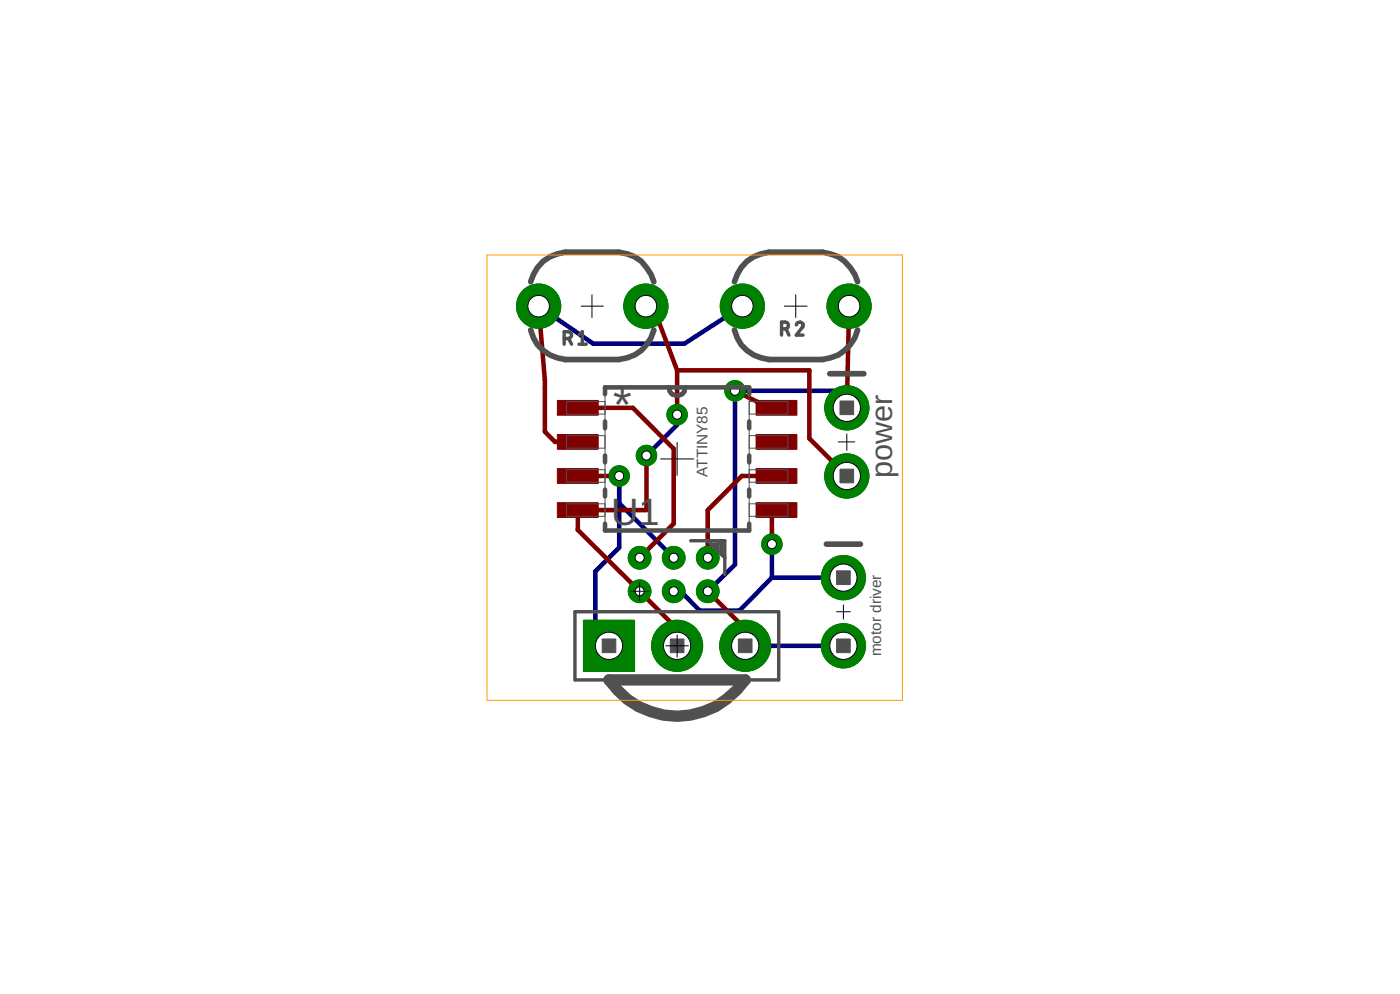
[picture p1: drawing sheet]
<svg xmlns="http://www.w3.org/2000/svg" width="52mm" height="37mm" viewBox="0 0 52 37" stroke-linecap="round" stroke-linejoin="round" font-family="sans-serif">
<defs><g id="words">
<text font-size="1.8" fill="#505050" x="22.9" y="15.7">*</text>
<text font-size="1.4" fill="#505050" x="22.8" y="19.6">U1</text>
<text font-size="1.1" fill="#505050" x="33.3" y="17.8" transform="rotate(-90 33.3 17.8)">power</text>
<g font-size=".6" fill="#505050">
<text x="26.4" y="17.8" transform="rotate(-90 26.4 17.8)">ATTINY85</text>
<text x="32.9" y="24.5" transform="rotate(-90 32.9 24.5)">motor driver</text>
</g>
</g></defs>
<path d="M20.1 11.4l2 1.4h3.4l2.2-1.4M23.1 18.8l2 2M23.1 17.7v2.7l-.9 .9v2.3l.5 .5M25.3 15.5v.3l-1.2 1.2M31.6 15.2v-.6h-4.2v6.4l-1 1M27.8 24.1h3.7M28.8 21.5l-1.2 1.3h-1.5l-.7-.8h-.3M28.8 20.3v1.2M28.8 21.5h2.7" fill="none" stroke="#000080" stroke-width=".17"/>
<circle cx="26.4" cy="20.8" r=".42" fill="#008000" stroke="#008000" stroke-width=".04"/>
<circle cx="26.4" cy="20.8" r=".17" fill="#fff" stroke="#000" stroke-width=".04"/>
<circle cx="26.4" cy="22" r=".42" fill="#008000" stroke="#008000" stroke-width=".04"/>
<circle cx="26.4" cy="22" r=".17" fill="#fff" stroke="#000" stroke-width=".04"/>
<circle cx="25.1" cy="20.8" r=".42" fill="#008000" stroke="#008000" stroke-width=".04"/>
<circle cx="25.1" cy="20.8" r=".17" fill="#fff" stroke="#000" stroke-width=".04"/>
<circle cx="25.1" cy="22" r=".42" fill="#008000" stroke="#008000" stroke-width=".04"/>
<circle cx="25.1" cy="22" r=".17" fill="#fff" stroke="#000" stroke-width=".04"/>
<circle cx="23.9" cy="20.8" r=".42" fill="#008000" stroke="#008000" stroke-width=".04"/>
<circle cx="23.9" cy="20.8" r=".17" fill="#fff" stroke="#000" stroke-width=".04"/>
<circle cx="23.9" cy="22" r=".42" fill="#008000" stroke="#008000" stroke-width=".04"/>
<circle cx="23.9" cy="22" r=".17" fill="#fff" stroke="#000" stroke-width=".04"/>
<circle cx="31.6" cy="15.2" r=".83" fill="#008000" stroke="#008000" stroke-width=".04"/>
<circle cx="31.6" cy="15.2" r=".51" fill="#fff" stroke="#000" stroke-width=".04"/>
<circle cx="31.6" cy="17.7" r=".83" fill="#008000" stroke="#008000" stroke-width=".04"/>
<circle cx="31.6" cy="17.7" r=".51" fill="#fff" stroke="#000" stroke-width=".04"/>
<circle cx="31.5" cy="21.5" r=".83" fill="#008000" stroke="#008000" stroke-width=".04"/>
<circle cx="31.5" cy="21.5" r=".51" fill="#fff" stroke="#000" stroke-width=".04"/>
<circle cx="31.5" cy="24.1" r=".83" fill="#008000" stroke="#008000" stroke-width=".04"/>
<circle cx="31.5" cy="24.1" r=".51" fill="#fff" stroke="#000" stroke-width=".04"/>
<circle cx="24.1" cy="11.4" r=".83" fill="#008000" stroke="#008000" stroke-width=".04"/>
<circle cx="24.1" cy="11.4" r=".4" fill="#fff" stroke="#000" stroke-width=".04"/>
<circle cx="20.1" cy="11.4" r=".83" fill="#008000" stroke="#008000" stroke-width=".04"/>
<circle cx="20.1" cy="11.4" r=".4" fill="#fff" stroke="#000" stroke-width=".04"/>
<circle cx="27.7" cy="11.4" r=".83" fill="#008000" stroke="#008000" stroke-width=".04"/>
<circle cx="27.7" cy="11.4" r=".4" fill="#fff" stroke="#000" stroke-width=".04"/>
<circle cx="31.7" cy="11.4" r=".83" fill="#008000" stroke="#008000" stroke-width=".04"/>
<circle cx="31.7" cy="11.4" r=".4" fill="#fff" stroke="#000" stroke-width=".04"/>
<path d="M21.8 23.1h1.9v1.9h-1.9z" fill="#008000" stroke="#008000" stroke-width=".04"/>
<circle cx="22.7" cy="24.1" r=".51" fill="#fff" stroke="#000" stroke-width=".04"/>
<circle cx="25.3" cy="24.1" r=".95" fill="#008000" stroke="#008000" stroke-width=".04"/>
<circle cx="25.3" cy="24.1" r=".51" fill="#fff" stroke="#000" stroke-width=".04"/>
<circle cx="27.8" cy="24.1" r=".95" fill="#008000" stroke="#008000" stroke-width=".04"/>
<circle cx="27.8" cy="24.1" r=".51" fill="#fff" stroke="#000" stroke-width=".04"/>
<circle cx="27.4" cy="14.6" r=".38" fill="#008000" stroke="#008000" stroke-width=".04"/>
<circle cx="27.4" cy="14.6" r=".17" fill="#fff" stroke="#000" stroke-width=".04"/>
<circle cx="24.1" cy="17" r=".38" fill="#008000" stroke="#008000" stroke-width=".04"/>
<circle cx="24.1" cy="17" r=".17" fill="#fff" stroke="#000" stroke-width=".04"/>
<circle cx="25.3" cy="15.5" r=".38" fill="#008000" stroke="#008000" stroke-width=".04"/>
<circle cx="25.3" cy="15.5" r=".17" fill="#fff" stroke="#000" stroke-width=".04"/>
<circle cx="28.8" cy="20.3" r=".38" fill="#008000" stroke="#008000" stroke-width=".04"/>
<circle cx="28.8" cy="20.3" r=".17" fill="#fff" stroke="#000" stroke-width=".04"/>
<circle cx="23.1" cy="17.7" r=".38" fill="#008000" stroke="#008000" stroke-width=".04"/>
<circle cx="23.1" cy="17.7" r=".17" fill="#fff" stroke="#000" stroke-width=".04"/>
<g fill="#800000" stroke="#800000" stroke-width=".04">
<path d="M20.8 14.9h1.5v.6h-1.5z"/>
<path d="M20.8 16.2h1.5v.5h-1.5z"/>
<path d="M20.8 17.5h1.5v.5h-1.5z"/>
<path d="M20.8 18.7h1.5v.6h-1.5z"/>
<path d="M28.2 18.7h1.5v.6h-1.5z"/>
<path d="M28.2 17.5h1.5v.5h-1.5z"/>
<path d="M28.2 16.2h1.5v.5h-1.5z"/>
<path d="M28.2 14.9h1.5v.6h-1.5z"/>
</g>
<path d="M20.1 11.4l.2 2.8v1.9l.4 .4h.8M21.5 15.2h2.1l1.5 1.5v2.8l-1.2 1.3M21.5 17.7h1.6M24.1 11.4l.5 .6 .7 1.8M24.1 17v2h-2.6v.7l3.8 3.7v.7M25.3 13.8v1.7M25.3 13.8h4.9v2.5l1.4 1.4M27.4 14.6l1.3 .6h.3M29 19l-.2 .2v1.1M29 17.7h-1.3l-1.3 1.3v1.8M31.7 11.4l-.1 3.8M26.4 22l1.4 1.4v.7" fill="none" stroke="#800000" stroke-width=".17"/>
<circle cx="26.4" cy="20.8" r=".42" fill="#008000" stroke="#008000" stroke-width=".04"/>
<circle cx="26.4" cy="20.8" r=".17" fill="#fff" stroke="#000" stroke-width=".04"/>
<circle cx="26.4" cy="22" r=".42" fill="#008000" stroke="#008000" stroke-width=".04"/>
<circle cx="26.4" cy="22" r=".17" fill="#fff" stroke="#000" stroke-width=".04"/>
<circle cx="25.1" cy="20.8" r=".42" fill="#008000" stroke="#008000" stroke-width=".04"/>
<circle cx="25.1" cy="20.8" r=".17" fill="#fff" stroke="#000" stroke-width=".04"/>
<circle cx="25.1" cy="22" r=".42" fill="#008000" stroke="#008000" stroke-width=".04"/>
<circle cx="25.1" cy="22" r=".17" fill="#fff" stroke="#000" stroke-width=".04"/>
<circle cx="23.9" cy="20.8" r=".42" fill="#008000" stroke="#008000" stroke-width=".04"/>
<circle cx="23.9" cy="20.8" r=".17" fill="#fff" stroke="#000" stroke-width=".04"/>
<circle cx="23.9" cy="22" r=".42" fill="#008000" stroke="#008000" stroke-width=".04"/>
<circle cx="23.9" cy="22" r=".17" fill="#fff" stroke="#000" stroke-width=".04"/>
<circle cx="31.6" cy="15.2" r=".83" fill="#008000" stroke="#008000" stroke-width=".04"/>
<circle cx="31.6" cy="15.2" r=".51" fill="#fff" stroke="#000" stroke-width=".04"/>
<circle cx="31.6" cy="17.7" r=".83" fill="#008000" stroke="#008000" stroke-width=".04"/>
<circle cx="31.6" cy="17.7" r=".51" fill="#fff" stroke="#000" stroke-width=".04"/>
<circle cx="31.5" cy="21.5" r=".83" fill="#008000" stroke="#008000" stroke-width=".04"/>
<circle cx="31.5" cy="21.5" r=".51" fill="#fff" stroke="#000" stroke-width=".04"/>
<circle cx="31.5" cy="24.1" r=".83" fill="#008000" stroke="#008000" stroke-width=".04"/>
<circle cx="31.5" cy="24.1" r=".51" fill="#fff" stroke="#000" stroke-width=".04"/>
<circle cx="24.1" cy="11.4" r=".83" fill="#008000" stroke="#008000" stroke-width=".04"/>
<circle cx="24.1" cy="11.4" r=".4" fill="#fff" stroke="#000" stroke-width=".04"/>
<circle cx="20.1" cy="11.4" r=".83" fill="#008000" stroke="#008000" stroke-width=".04"/>
<circle cx="20.1" cy="11.4" r=".4" fill="#fff" stroke="#000" stroke-width=".04"/>
<circle cx="27.7" cy="11.4" r=".83" fill="#008000" stroke="#008000" stroke-width=".04"/>
<circle cx="27.7" cy="11.4" r=".4" fill="#fff" stroke="#000" stroke-width=".04"/>
<circle cx="31.7" cy="11.4" r=".83" fill="#008000" stroke="#008000" stroke-width=".04"/>
<circle cx="31.7" cy="11.4" r=".4" fill="#fff" stroke="#000" stroke-width=".04"/>
<path d="M21.8 23.1h1.9v1.9h-1.9z" fill="#008000" stroke="#008000" stroke-width=".04"/>
<circle cx="22.7" cy="24.1" r=".51" fill="#fff" stroke="#000" stroke-width=".04"/>
<circle cx="25.3" cy="24.1" r=".95" fill="#008000" stroke="#008000" stroke-width=".04"/>
<circle cx="25.3" cy="24.1" r=".51" fill="#fff" stroke="#000" stroke-width=".04"/>
<circle cx="27.8" cy="24.1" r=".95" fill="#008000" stroke="#008000" stroke-width=".04"/>
<circle cx="27.8" cy="24.1" r=".51" fill="#fff" stroke="#000" stroke-width=".04"/>
<circle cx="27.4" cy="14.6" r=".38" fill="#008000" stroke="#008000" stroke-width=".04"/>
<circle cx="27.4" cy="14.6" r=".17" fill="#fff" stroke="#000" stroke-width=".04"/>
<circle cx="24.1" cy="17" r=".38" fill="#008000" stroke="#008000" stroke-width=".04"/>
<circle cx="24.1" cy="17" r=".17" fill="#fff" stroke="#000" stroke-width=".04"/>
<circle cx="25.3" cy="15.5" r=".38" fill="#008000" stroke="#008000" stroke-width=".04"/>
<circle cx="25.3" cy="15.5" r=".17" fill="#fff" stroke="#000" stroke-width=".04"/>
<circle cx="28.8" cy="20.3" r=".38" fill="#008000" stroke="#008000" stroke-width=".04"/>
<circle cx="28.8" cy="20.3" r=".17" fill="#fff" stroke="#000" stroke-width=".04"/>
<circle cx="23.1" cy="17.7" r=".38" fill="#008000" stroke="#008000" stroke-width=".04"/>
<circle cx="23.1" cy="17.7" r=".17" fill="#fff" stroke="#000" stroke-width=".04"/>
<g fill="none" stroke="#505050" stroke-width=".13">
<path d="M21 12.6h.3v-.2h-.3v.4M21.2 12.6l.1 .2M21.6 12.5l.1-.1v.4M21.6 12.8h.3M29.1 12.3l.3-.1v-.2h-.3v.5M29.3 12.3l.1 .2M29.7 12.1l.1-.1 .2 .1-.3 .4h.3M22.7 25.3h-1.3v-2.5h7.6v2.5h-1.2M25.8 20.2h1.2v1.2M26.4 20.2l.6 .6M26.5 20.3h.3M26.6 20.3l.2 .1"/>
<path d="M26.8 20.3l.1-.1v.5M26.8 20.3v.2"/>
</g>
<path d="M19.8 12.3a1.43 1.43 0 0 0 1.3 1.1h2a1.43 1.43 0 0 0 1.3-1.1M19.8 10.5a1.43 1.43 0 0 1 1.3-1.1h2a1.43 1.43 0 0 1 1.3 1.1M27.4 10.5a1.43 1.43 0 0 1 1.3-1.1h2a1.49 1.49 0 0 1 1.3 1.1M27.4 12.3a1.43 1.43 0 0 0 1.3 1.1h2a1.49 1.49 0 0 0 1.3-1.1M30.9 13.9h1.3M30.8 20.3h1.3" fill="none" stroke="#505050" stroke-width=".21"/>
<path d="M22.7 25.3h5.1a3.1 3.1 0 0 1-5.1 0z" fill="none" stroke="#505050" stroke-width=".42"/>
<path d="M22.6 14.7v-.3h5.3v.3M22.6 15.7v.3M22.6 17v.2M22.6 18.2v.3M22.6 19.5v.3h5.3v-.3M25 14.4a.3 .3 0 0 0 .3 .3 .3 .3 0 0 0 .2-.3M27.9 15.7v.3M27.9 17v.2M27.9 18.2v.3" fill="none" stroke="#505050" stroke-width=".17"/>
<g fill="#505050" stroke="#505050" stroke-width=".04">
<path d="M31.3 14.9h.5v.6h-.5z"/>
<path d="M31.3 17.5h.5v.5h-.5z"/>
<path d="M31.2 21.3h.5v.5h-.5z"/>
<path d="M31.2 23.8h.5v.5h-.5z"/>
<path d="M27.5 23.8h.5v.5h-.5z"/>
<path d="M25 23.8h.5v.5h-.5z"/>
<path d="M22.5 23.8h.5v.5h-.5z"/>
</g>
<path d="M22.6 14.4h5.3v5.4h-5.3zM22.6 15h-1.5v.4h1.5M22.6 16.2h-1.5v.5h1.5M22.6 17.5h-1.5v.5h1.5M22.6 18.8h-1.5v.4h1.5M25 14.4a.3 .3 0 0 0 .3 .3 .3 .3 0 0 0 .2-.3M27.9 15h1.5v.4h-1.5M27.9 16.2h1.5v.5h-1.5M27.9 17.5h1.5v.5h-1.5M27.9 18.8h1.5v.4h-1.5" fill="none" stroke="#505050" stroke-width=".04"/>
<g fill="none" stroke="#000" stroke-width=".04">
<path d="M21.7 11.4h.8M22.1 11v.8M24.6 17.1h1.3M25.3 16.5v1.2M29.3 11.4h.8M29.7 11v.8M31.3 16.5h.6M31.6 16.2v.6M23.5 22h.7M23.9 21.7v.7M24.8 24.1h.9M25.3 23.7v.8"/>
<path d="M31.2 22.8h.5M31.5 22.5v.6"/>
</g>
<path d="M18.2 9.5h15.5v16.6h-15.5z" fill="none" stroke="#f90" stroke-width=".04"/>
<use href="#words"/>
</svg>
